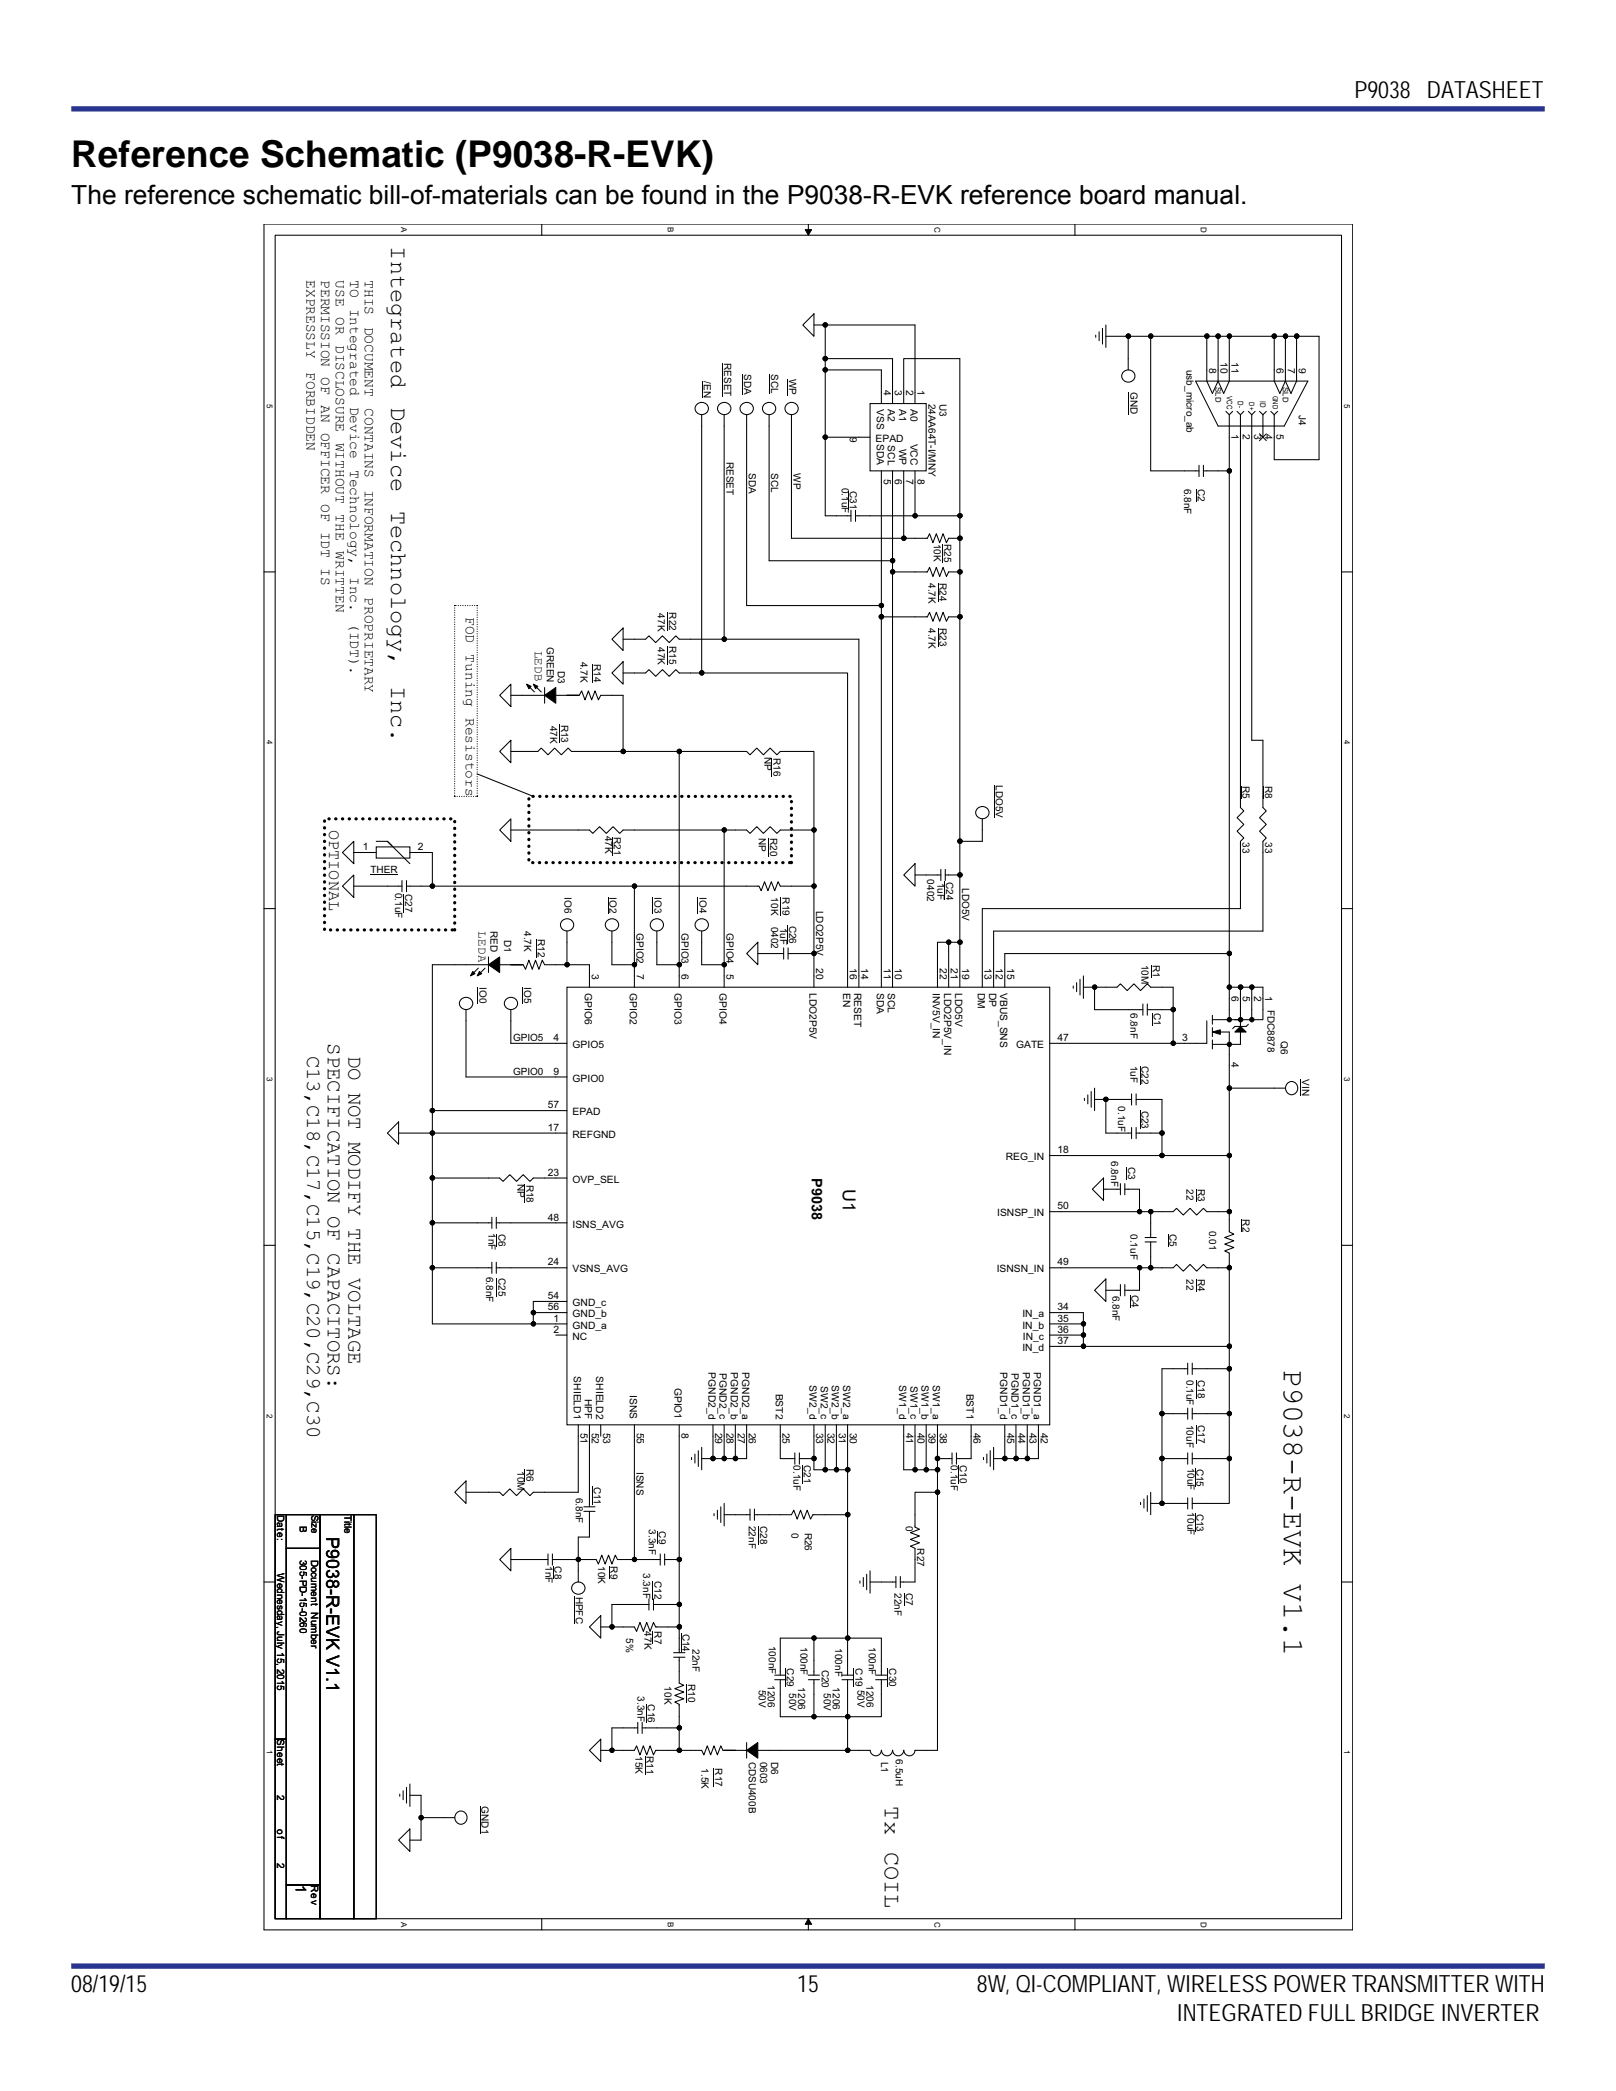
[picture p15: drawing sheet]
<svg xmlns="http://www.w3.org/2000/svg" width="216mm" height="279mm" viewBox="0 0 216 279" stroke-linecap="round" stroke-linejoin="round" font-family="sans-serif">
<defs><g id="words">
<text font-size="4.9" x="9.5" y="22.3">Reference Schematic (P9038-R-EVK)</text>
<text font-size="4" x="171.5" y="182.9" transform="rotate(90 171.5 182.9)">P9038-R-EVK V1.1</text>
<text font-size="3.5" x="9.5" y="27.2">The reference schematic bill-of-materials can be found in the P9038-R-EVK reference board manual.</text>
<g font-size="3.2">
<text x="181" y="13.1">P9038 DATASHEET</text>
<text x="9.5" y="266.1">08/19/15</text>
<text x="106.5" y="266.1">15</text>
<text x="130.5" y="266.1">8W, QI-COMPLIANT, WIRELESS POWER TRANSMITTER WITH</text>
<text x="157.3" y="270">INTEGRATED FULL BRIDGE INVERTER</text>
</g>
<g font-size="3.1">
<text x="52.3" y="32.9" transform="rotate(90 52.3 32.9)">Integrated</text>
<text x="52.3" y="54.4" transform="rotate(90 52.3 54.4)">Device</text>
<text x="52.3" y="68.3" transform="rotate(90 52.3 68.3)">Technology,</text>
<text x="52.3" y="91.6" transform="rotate(90 52.3 91.6)">Inc.</text>
<text x="118.2" y="241.4" transform="rotate(90 118.2 241.4)">Tx</text>
<text x="118.2" y="247.5" transform="rotate(90 118.2 247.5)">COIL</text>
</g>
<g font-size="2.8">
<text x="41" y="141.1" transform="rotate(90 41 141.1)">C13,C18,C17,C15,C19,C20,C29,C30</text>
<text x="43.8" y="139.4" transform="rotate(90 43.8 139.4)">SPECIFICATION OF CAPACITORS:</text>
<text x="46.6" y="141.1" transform="rotate(90 46.6 141.1)">DO NOT MODIFY THE VOLTAGE</text>
</g>
<g font-size="2.4">
<text x="112.6" y="158.9" transform="rotate(90 112.6 158.9)">U1</text>
<text x="43.6" y="205.4" transform="rotate(90 43.6 205.4)">P9038-R-EVK V1.1</text>
</g>
<text font-size="2.2" x="44" y="110.9" transform="rotate(90 44 110.9)">OPTIONAL</text>
<g font-size="1.9">
<text x="41" y="37.4" transform="rotate(90 41 37.4)">EXPRESSLY</text>
<text x="42.9" y="37.4" transform="rotate(90 42.9 37.4)">PERMISSION</text>
<text x="44.9" y="37.4" transform="rotate(90 44.9 37.4)">USE</text>
<text x="46.8" y="37.4" transform="rotate(90 46.8 37.4)">TO</text>
<text x="46.8" y="41.2" transform="rotate(90 46.8 41.2)">Integrated</text>
<text x="48.7" y="37.4" transform="rotate(90 48.7 37.4)">THIS</text>
<text x="44.9" y="42.3" transform="rotate(90 44.9 42.3)">OR</text>
<text x="44.9" y="46.1" transform="rotate(90 44.9 46.1)">DISCLOSURE</text>
<text x="48.7" y="43.7" transform="rotate(90 48.7 43.7)">DOCUMENT</text>
<text x="41" y="49.8" transform="rotate(90 41 49.8)">FORBIDDEN</text>
<text x="42.9" y="50.4" transform="rotate(90 42.9 50.4)">OF</text>
<text x="42.9" y="54.1" transform="rotate(90 42.9 54.1)">AN</text>
<text x="42.9" y="57.8" transform="rotate(90 42.9 57.8)">OFFICER</text>
<text x="44.9" y="59.2" transform="rotate(90 44.9 59.2)">WITHOUT</text>
<text x="46.8" y="54.3" transform="rotate(90 46.8 54.3)">Device</text>
<text x="48.7" y="54.5" transform="rotate(90 48.7 54.5)">CONTAINS</text>
<text x="46.8" y="62.8" transform="rotate(90 46.8 62.8)">Technology,</text>
<text x="48.7" y="65.4" transform="rotate(90 48.7 65.4)">INFORMATION</text>
<text x="42.9" y="67.3" transform="rotate(90 42.9 67.3)">OF</text>
<text x="42.9" y="71.1" transform="rotate(90 42.9 71.1)">IDT</text>
<text x="44.9" y="68.7" transform="rotate(90 44.9 68.7)">THE</text>
<text x="42.9" y="75.9" transform="rotate(90 42.9 75.9)">IS</text>
<text x="44.9" y="73.7" transform="rotate(90 44.9 73.7)">WRITTEN</text>
<text x="46.8" y="77.1" transform="rotate(90 46.8 77.1)">Inc.</text>
<text x="46.8" y="83.2" transform="rotate(90 46.8 83.2)">(IDT).</text>
<text x="48.7" y="79.8" transform="rotate(90 48.7 79.8)">PROPRIETARY</text>
<text x="62.2" y="82.4" transform="rotate(90 62.2 82.4)">FOD</text>
<text x="62.2" y="87.4" transform="rotate(90 62.2 87.4)">Tuning</text>
<text x="62.2" y="95.9" transform="rotate(90 62.2 95.9)">Resistors</text>
<text x="108.4" y="157.4" transform="rotate(90 108.4 157.4)">P9038</text>
<text x="39.5" y="251.9" transform="rotate(90 39.5 251.9)">1</text>
</g>
<g font-size="1.6">
<text x="71.4" y="86.9" transform="rotate(90 71.4 86.9)">LEDB</text>
<text x="63.9" y="124.4" transform="rotate(90 63.9 124.4)">LEDA</text>
</g>
<g font-size="1.4">
<text x="118.1" y="52.1" transform="rotate(90 118.1 52.1)">4</text>
<text x="119.6" y="52.1" transform="rotate(90 119.6 52.1)">3</text>
<text x="121" y="52.1" transform="rotate(90 121 52.1)">2</text>
<text x="122.6" y="52.1" transform="rotate(90 122.6 52.1)">1</text>
<text x="161.5" y="49.1" transform="rotate(90 161.5 49.1)">8</text>
<text x="163.1" y="48.4" transform="rotate(90 163.1 48.4)">10</text>
<text x="164.5" y="48.4" transform="rotate(90 164.5 48.4)">11</text>
<text x="170.6" y="49.1" transform="rotate(90 170.6 49.1)">6</text>
<text x="172" y="49.1" transform="rotate(90 172 49.1)">7</text>
<text x="173.5" y="49.1" transform="rotate(90 173.5 49.1)">9</text>
<text x="117" y="59">EPAD</text>
<text x="117.1" y="54.7" transform="rotate(90 117.1 54.7)">VSS</text>
<text x="117.1" y="59.3" transform="rotate(90 117.1 59.3)">SDA</text>
<text x="118.6" y="54.7" transform="rotate(90 118.6 54.7)">A2</text>
<text x="118.6" y="59.5" transform="rotate(90 118.6 59.5)">SCL</text>
<text x="120.1" y="54.7" transform="rotate(90 120.1 54.7)">A1</text>
<text x="120.1" y="59.9" transform="rotate(90 120.1 59.9)">WP</text>
<text x="121.6" y="54.7" transform="rotate(90 121.6 54.7)">A0</text>
<text x="121.6" y="59.3" transform="rotate(90 121.6 59.3)">VCC</text>
<text x="164.5" y="58" transform="rotate(90 164.5 58)">1</text>
<text x="166" y="58" transform="rotate(90 166 58)">2</text>
<text x="167.5" y="58" transform="rotate(90 167.5 58)">3</text>
<text x="169" y="58" transform="rotate(90 169 58)">4</text>
<text x="170.6" y="58" transform="rotate(90 170.6 58)">5</text>
<text x="118.1" y="64" transform="rotate(90 118.1 64)">5</text>
<text x="119.6" y="64" transform="rotate(90 119.6 64)">6</text>
<text x="121" y="64" transform="rotate(90 121 64)">7</text>
<text x="122.6" y="64" transform="rotate(90 122.6 64)">8</text>
<text x="48.5" y="113.6">1</text>
<text x="55.8" y="113.6">2</text>
<text x="79.1" y="130.1" transform="rotate(90 79.1 130.1)">3</text>
<text x="85.1" y="130.1" transform="rotate(90 85.1 130.1)">7</text>
<text x="91.1" y="130.1" transform="rotate(90 91.1 130.1)">6</text>
<text x="97.1" y="130.1" transform="rotate(90 97.1 130.1)">5</text>
<text x="109.1" y="129.3" transform="rotate(90 109.1 129.3)">20</text>
<text x="113.6" y="129.3" transform="rotate(90 113.6 129.3)">16</text>
<text x="115.1" y="129.3" transform="rotate(90 115.1 129.3)">14</text>
<text x="118.1" y="129.3" transform="rotate(90 118.1 129.3)">11</text>
<text x="119.6" y="129.3" transform="rotate(90 119.6 129.3)">10</text>
<text x="125.6" y="129.3" transform="rotate(90 125.6 129.3)">22</text>
<text x="127.1" y="129.3" transform="rotate(90 127.1 129.3)">21</text>
<text x="128.5" y="129.3" transform="rotate(90 128.5 129.3)">19</text>
<text x="131.5" y="129.3" transform="rotate(90 131.5 129.3)">13</text>
<text x="133.1" y="129.3" transform="rotate(90 133.1 129.3)">12</text>
<text x="134.6" y="129.3" transform="rotate(90 134.6 129.3)">15</text>
<text x="78.1" y="132.7" transform="rotate(90 78.1 132.7)">GPIO6</text>
<text x="84.1" y="132.7" transform="rotate(90 84.1 132.7)">GPIO2</text>
<text x="90.1" y="132.7" transform="rotate(90 90.1 132.7)">GPIO3</text>
<text x="96.1" y="132.7" transform="rotate(90 96.1 132.7)">GPIO4</text>
<text x="108.1" y="132.7" transform="rotate(90 108.1 132.7)">LDO2P5V</text>
<text x="112.6" y="132.7" transform="rotate(90 112.6 132.7)">EN</text>
<text x="114.1" y="132.7" transform="rotate(90 114.1 132.7)">RESET</text>
<text x="117.1" y="132.7" transform="rotate(90 117.1 132.7)">SDA</text>
<text x="118.6" y="132.7" transform="rotate(90 118.6 132.7)">SCL</text>
<text x="124.6" y="132.7" transform="rotate(90 124.6 132.7)">INV5V_IN</text>
<text x="126.1" y="132.7" transform="rotate(90 126.1 132.7)">LDO2P5V_IN</text>
<text x="127.6" y="132.7" transform="rotate(90 127.6 132.7)">LDO5V</text>
<text x="130.6" y="132.7" transform="rotate(90 130.6 132.7)">DM</text>
<text x="132.1" y="132.7" transform="rotate(90 132.1 132.7)">DP</text>
<text x="133.6" y="132.7" transform="rotate(90 133.6 132.7)">VBUS_SNS</text>
<text x="164.5" y="133.1" transform="rotate(90 164.5 133.1)">6</text>
<text x="166" y="133.1" transform="rotate(90 166 133.1)">5</text>
<text x="167.5" y="133.1" transform="rotate(90 167.5 133.1)">2</text>
<text x="169" y="133.1" transform="rotate(90 169 133.1)">1</text>
<text x="73.9" y="139.1">4</text>
<text x="73.9" y="143.6">9</text>
<text x="76.5" y="140">GPIO5</text>
<text x="135.7" y="140">GATE</text>
<text x="141.3" y="139.1">47</text>
<text x="157.9" y="139.1">3</text>
<text x="164.5" y="141.9" transform="rotate(90 164.5 141.9)">4</text>
<text x="73.2" y="148.1">57</text>
<text x="76.5" y="144.5">GPIO0</text>
<text x="76.5" y="149">EPAD</text>
<text x="73.2" y="151.1">17</text>
<text x="76.5" y="152">REFGND</text>
<text x="134.4" y="155">REG_IN</text>
<text x="141.3" y="154.1">18</text>
<text x="73.2" y="157.1">23</text>
<text x="76.5" y="158">OVP_SEL</text>
<text x="141.3" y="161.6">50</text>
<text x="73.2" y="163.1">48</text>
<text x="76.5" y="164">ISNS_AVG</text>
<text x="133.2" y="162.5">ISNSP_IN</text>
<text x="73.2" y="169.1">24</text>
<text x="73.2" y="173.6">54</text>
<text x="76.5" y="170">VSNS_AVG</text>
<text x="133.2" y="170">ISNSN_IN</text>
<text x="141.3" y="169.1">49</text>
<text x="73.2" y="175.1">56</text>
<text x="73.9" y="178.1">2</text>
<text x="73.9" y="176.6">1</text>
<text x="76.5" y="179">NC</text>
<text x="76.5" y="177.5">GND_a</text>
<text x="76.5" y="174.5">GND_c</text>
<text x="76.5" y="176">GND_b</text>
<text x="136.6" y="176">IN_a</text>
<text x="136.6" y="177.5">IN_b</text>
<text x="136.7" y="179">IN_c</text>
<text x="141.3" y="175.1">34</text>
<text x="141.3" y="176.6">35</text>
<text x="141.3" y="179.6">37</text>
<text x="141.3" y="178.1">36</text>
<text x="76.6" y="183.9" transform="rotate(90 76.6 183.9)">SHIELD1</text>
<text x="79.7" y="183.9" transform="rotate(90 79.7 183.9)">SHIELD2</text>
<text x="90.1" y="185.4" transform="rotate(90 90.1 185.4)">GPIO1</text>
<text x="94.6" y="183.4" transform="rotate(90 94.6 183.4)">PGND2_d</text>
<text x="96.1" y="183.4" transform="rotate(90 96.1 183.4)">PGND2_c</text>
<text x="97.6" y="183.4" transform="rotate(90 97.6 183.4)">PGND2_b</text>
<text x="99.1" y="183.4" transform="rotate(90 99.1 183.4)">PGND2_a</text>
<text x="108.1" y="185.1" transform="rotate(90 108.1 185.1)">SW2_d</text>
<text x="109.6" y="185.2" transform="rotate(90 109.6 185.2)">SW2_c</text>
<text x="111.1" y="185.1" transform="rotate(90 111.1 185.1)">SW2_b</text>
<text x="112.6" y="185.1" transform="rotate(90 112.6 185.1)">SW2_a</text>
<text x="120.1" y="185.1" transform="rotate(90 120.1 185.1)">SW1_d</text>
<text x="121.6" y="185.2" transform="rotate(90 121.6 185.2)">SW1_c</text>
<text x="123.1" y="185.1" transform="rotate(90 123.1 185.1)">SW1_b</text>
<text x="124.6" y="185.1" transform="rotate(90 124.6 185.1)">SW1_a</text>
<text x="133.6" y="183.4" transform="rotate(90 133.6 183.4)">PGND1_d</text>
<text x="135.1" y="183.4" transform="rotate(90 135.1 183.4)">PGND1_c</text>
<text x="136.6" y="180.5">IN_d</text>
<text x="136.6" y="183.4" transform="rotate(90 136.6 183.4)">PGND1_b</text>
<text x="138.1" y="183.4" transform="rotate(90 138.1 183.4)">PGND1_a</text>
<text x="77.6" y="191.4" transform="rotate(90 77.6 191.4)">51</text>
<text x="78.1" y="186.9" transform="rotate(90 78.1 186.9)">HPF</text>
<text x="79.1" y="191.4" transform="rotate(90 79.1 191.4)">52</text>
<text x="80.6" y="191.4" transform="rotate(90 80.6 191.4)">53</text>
<text x="84.1" y="186.4" transform="rotate(90 84.1 186.4)">ISNS</text>
<text x="85.1" y="191.4" transform="rotate(90 85.1 191.4)">55</text>
<text x="91.1" y="191.4" transform="rotate(90 91.1 191.4)">8</text>
<text x="95.6" y="191.4" transform="rotate(90 95.6 191.4)">29</text>
<text x="97.1" y="191.4" transform="rotate(90 97.1 191.4)">28</text>
<text x="98.6" y="191.4" transform="rotate(90 98.6 191.4)">27</text>
<text x="100.1" y="191.4" transform="rotate(90 100.1 191.4)">26</text>
<text x="103.6" y="186.2" transform="rotate(90 103.6 186.2)">BST2</text>
<text x="104.6" y="191.4" transform="rotate(90 104.6 191.4)">25</text>
<text x="109.1" y="191.4" transform="rotate(90 109.1 191.4)">33</text>
<text x="110.6" y="191.4" transform="rotate(90 110.6 191.4)">32</text>
<text x="112.1" y="191.4" transform="rotate(90 112.1 191.4)">31</text>
<text x="113.6" y="191.4" transform="rotate(90 113.6 191.4)">30</text>
<text x="121" y="191.4" transform="rotate(90 121 191.4)">41</text>
<text x="122.6" y="191.4" transform="rotate(90 122.6 191.4)">40</text>
<text x="124.1" y="191.4" transform="rotate(90 124.1 191.4)">39</text>
<text x="125.6" y="191.4" transform="rotate(90 125.6 191.4)">38</text>
<text x="129.1" y="186.2" transform="rotate(90 129.1 186.2)">BST1</text>
<text x="130.1" y="191.4" transform="rotate(90 130.1 191.4)">46</text>
<text x="134.6" y="191.4" transform="rotate(90 134.6 191.4)">45</text>
<text x="136" y="191.4" transform="rotate(90 136 191.4)">44</text>
<text x="137.6" y="191.4" transform="rotate(90 137.6 191.4)">43</text>
<text x="139" y="191.4" transform="rotate(90 139 191.4)">42</text>
</g>
<g font-size="1.3">
<text x="94" y="50.9" transform="rotate(90 94 50.9)">/EN</text>
<text x="96.7" y="48.5" transform="rotate(90 96.7 48.5)">RESET</text>
<text x="99.4" y="50" transform="rotate(90 99.4 50)">SDA</text>
<text x="103" y="50" transform="rotate(90 103 50)">SCL</text>
<text x="105.4" y="50.6" transform="rotate(90 105.4 50.6)">WP</text>
<text x="124" y="53.9" transform="rotate(90 124 53.9)">24AA64T-I/MNY</text>
<text x="125.5" y="53.9" transform="rotate(90 125.5 53.9)">U3</text>
<text x="151" y="52.4" transform="rotate(90 151 52.4)">GND</text>
<text x="158.5" y="49.4" transform="rotate(90 158.5 49.4)">usb_micro_ab</text>
<text x="113.5" y="58.4" transform="rotate(90 113.5 58.4)">9</text>
<text x="173.5" y="55.4" transform="rotate(90 173.5 55.4)">J4</text>
<text x="97" y="61.7" transform="rotate(90 97 61.7)">RESET</text>
<text x="100" y="63.2" transform="rotate(90 100 63.2)">SDA</text>
<text x="103" y="63.2" transform="rotate(90 103 63.2)">SCL</text>
<text x="106" y="63.2" transform="rotate(90 106 63.2)">WP</text>
<text x="112.5" y="65.2" transform="rotate(90 112.5 65.2)">0.1uF</text>
<text x="113.5" y="65.6" transform="rotate(90 113.5 65.6)">C31</text>
<text x="158.2" y="65.3" transform="rotate(90 158.2 65.3)">6.8nF</text>
<text x="160" y="65.3" transform="rotate(90 160 65.3)">C2</text>
<text x="124" y="77.9" transform="rotate(90 124 77.9)">4.7K</text>
<text x="124.8" y="72.7" transform="rotate(90 124.8 72.7)">10K</text>
<text x="125.5" y="77.9" transform="rotate(90 125.5 77.9)">R24</text>
<text x="126.1" y="72.7" transform="rotate(90 126.1 72.7)">R25</text>
<text x="87.9" y="82" transform="rotate(90 87.9 82)">47K</text>
<text x="89.4" y="81.8" transform="rotate(90 89.4 81.8)">R22</text>
<text x="124" y="83.9" transform="rotate(90 124 83.9)">4.7K</text>
<text x="125.5" y="83.9" transform="rotate(90 125.5 83.9)">R23</text>
<text x="73" y="86.5" transform="rotate(90 73 86.5)">GREEN</text>
<text x="74.5" y="89.6" transform="rotate(90 74.5 89.6)">D3</text>
<text x="77.5" y="88.4" transform="rotate(90 77.5 88.4)">4.7K</text>
<text x="79.3" y="88.7" transform="rotate(90 79.3 88.7)">R14</text>
<text x="87.9" y="86.5" transform="rotate(90 87.9 86.5)">47K</text>
<text x="89.4" y="86.3" transform="rotate(90 89.4 86.3)">R15</text>
<text x="73.5" y="97" transform="rotate(90 73.5 97)">47K</text>
<text x="75" y="96.8" transform="rotate(90 75 96.8)">R13</text>
<text x="102.1" y="101.2" transform="rotate(90 102.1 101.2)">NP</text>
<text x="103.3" y="101.3" transform="rotate(90 103.3 101.3)">R16</text>
<text x="133" y="104.9" transform="rotate(90 133 104.9)">LDO5V</text>
<text x="166" y="105.1" transform="rotate(90 166 105.1)">R5</text>
<text x="169" y="105.1" transform="rotate(90 169 105.1)">R8</text>
<text x="80.8" y="111.7" transform="rotate(90 80.8 111.7)">47K</text>
<text x="82" y="111.8" transform="rotate(90 82 111.8)">R21</text>
<text x="101.4" y="112" transform="rotate(90 101.4 112)">NP</text>
<text x="102.9" y="112" transform="rotate(90 102.9 112)">R20</text>
<text x="166" y="112.6" transform="rotate(90 166 112.6)">33</text>
<text x="169" y="112.6" transform="rotate(90 169 112.6)">33</text>
<text x="49.5" y="116.6">THER</text>
<text x="52.8" y="119.3" transform="rotate(90 52.8 119.3)">0.1uF</text>
<text x="54.1" y="119.5" transform="rotate(90 54.1 119.5)">C27</text>
<text x="75.4" y="119.9" transform="rotate(90 75.4 119.9)">IO6</text>
<text x="81.4" y="119.9" transform="rotate(90 81.4 119.9)">IO2</text>
<text x="87.4" y="119.9" transform="rotate(90 87.4 119.9)">IO3</text>
<text x="93.4" y="119.9" transform="rotate(90 93.4 119.9)">IO4</text>
<text x="103" y="119.9" transform="rotate(90 103 119.9)">10K</text>
<text x="104.5" y="119.9" transform="rotate(90 104.5 119.9)">R19</text>
<text x="123.9" y="117.5" transform="rotate(90 123.9 117.5)">0402</text>
<text x="125.2" y="118" transform="rotate(90 125.2 118)">1uF</text>
<text x="126.4" y="117.8" transform="rotate(90 126.4 117.8)">C24</text>
<text x="128.5" y="118.7" transform="rotate(90 128.5 118.7)">LDO5V</text>
<text x="65.5" y="124.4" transform="rotate(90 65.5 124.4)">RED</text>
<text x="67.3" y="125.6" transform="rotate(90 67.3 125.6)">D1</text>
<text x="70" y="124.4" transform="rotate(90 70 124.4)">4.7K</text>
<text x="71.8" y="125.5" transform="rotate(90 71.8 125.5)">R12</text>
<text x="85" y="124.7" transform="rotate(90 85 124.7)">GPIO2</text>
<text x="91" y="124.7" transform="rotate(90 91 124.7)">GPIO3</text>
<text x="97" y="124.7" transform="rotate(90 97 124.7)">GPIO4</text>
<text x="103" y="123.8" transform="rotate(90 103 123.8)">0402</text>
<text x="104.2" y="124" transform="rotate(90 104.2 124)">1uF</text>
<text x="105.4" y="123.7" transform="rotate(90 105.4 123.7)">C26</text>
<text x="109" y="121.7" transform="rotate(90 109 121.7)">LDO2P5V</text>
<text x="64" y="131.9" transform="rotate(90 64 131.9)">IO0</text>
<text x="70" y="131.9" transform="rotate(90 70 131.9)">IO5</text>
<text x="152.5" y="128.9" transform="rotate(90 152.5 128.9)">10M</text>
<text x="154" y="128.9" transform="rotate(90 154 128.9)">R1</text>
<text x="151" y="135.4" transform="rotate(90 151 135.4)">6.8nF</text>
<text x="154.2" y="135.4" transform="rotate(90 154.2 135.4)">C1</text>
<text x="169.3" y="134.9" transform="rotate(90 169.3 134.9)">FDC8878</text>
<text x="68.5" y="143.6">GPIO0</text>
<text x="68.5" y="139.1">GPIO5</text>
<text x="151" y="142.4" transform="rotate(90 151 142.4)">1uF</text>
<text x="152.5" y="142.4" transform="rotate(90 152.5 142.4)">C22</text>
<text x="171.1" y="139.1" transform="rotate(90 171.1 139.1)">Q6</text>
<text x="149.4" y="147.8" transform="rotate(90 149.4 147.8)">0.1uF</text>
<text x="152.5" y="148.4" transform="rotate(90 152.5 148.4)">C23</text>
<text x="174" y="144.2" transform="rotate(90 174 144.2)">VIN</text>
<text x="148.5" y="155.2" transform="rotate(90 148.5 155.2)">6.8nF</text>
<text x="150.7" y="155.9" transform="rotate(90 150.7 155.9)">C3</text>
<text x="69.1" y="158.2" transform="rotate(90 69.1 158.2)">NP</text>
<text x="70.3" y="158.3" transform="rotate(90 70.3 158.3)">R18</text>
<text x="158.5" y="158.9" transform="rotate(90 158.5 158.9)">22</text>
<text x="160" y="158.9" transform="rotate(90 160 158.9)">R3</text>
<text x="65.2" y="164.8" transform="rotate(90 65.2 164.8)">1nF</text>
<text x="66.6" y="164.9" transform="rotate(90 66.6 164.9)">C6</text>
<text x="151" y="164.9" transform="rotate(90 151 164.9)">0.1uF</text>
<text x="156.3" y="164.9" transform="rotate(90 156.3 164.9)">C5</text>
<text x="161.5" y="164.5" transform="rotate(90 161.5 164.5)">0.01</text>
<text x="166" y="162.9" transform="rotate(90 166 162.9)">R2</text>
<text x="64.9" y="170.6" transform="rotate(90 64.9 170.6)">6.8nF</text>
<text x="66.6" y="170.8" transform="rotate(90 66.6 170.8)">C25</text>
<text x="148.6" y="173.2" transform="rotate(90 148.6 173.2)">6.8nF</text>
<text x="151.2" y="173" transform="rotate(90 151.2 173)">C4</text>
<text x="158.5" y="170.9" transform="rotate(90 158.5 170.9)">22</text>
<text x="160" y="170.9" transform="rotate(90 160 170.9)">R4</text>
<text x="158.5" y="184.4" transform="rotate(90 158.5 184.4)">0.1uF</text>
<text x="160" y="184.4" transform="rotate(90 160 184.4)">C18</text>
<text x="158.5" y="190.4" transform="rotate(90 158.5 190.4)">10uF</text>
<text x="160" y="190.4" transform="rotate(90 160 190.4)">C17</text>
<text x="69.1" y="196.5" transform="rotate(90 69.1 196.5)">10M</text>
<text x="70.3" y="196.2" transform="rotate(90 70.3 196.2)">R6</text>
<text x="85" y="196.7" transform="rotate(90 85 196.7)">ISNS</text>
<text x="106" y="195.8" transform="rotate(90 106 195.8)">0.1uF</text>
<text x="107.4" y="195.8" transform="rotate(90 107.4 195.8)">C21</text>
<text x="127" y="195.8" transform="rotate(90 127 195.8)">0.1uF</text>
<text x="128.2" y="195.8" transform="rotate(90 128.2 195.8)">C10</text>
<text x="158.7" y="196.1" transform="rotate(90 158.7 196.1)">10uF</text>
<text x="159.9" y="196.2" transform="rotate(90 159.9 196.2)">C15</text>
<text x="37" y="202.4" transform="rotate(90 37 202.4)">Date:</text>
<text x="40" y="203.9" transform="rotate(90 40 203.9)">B</text>
<text x="41.6" y="202.4" transform="rotate(90 41.6 202.4)">Size</text>
<text x="46" y="202.4" transform="rotate(90 46 202.4)">Title</text>
<text x="76.9" y="200.1" transform="rotate(90 76.9 200.1)">6.8nF</text>
<text x="79.3" y="198.6" transform="rotate(90 79.3 198.6)">C11</text>
<text x="100" y="203.9" transform="rotate(90 100 203.9)">22nF</text>
<text x="101.5" y="203.9" transform="rotate(90 101.5 203.9)">C28</text>
<text x="121" y="203.9" transform="rotate(90 121 203.9)">0</text>
<text x="158.7" y="202.1" transform="rotate(90 158.7 202.1)">10uF</text>
<text x="159.9" y="202.2" transform="rotate(90 159.9 202.2)">C13</text>
<text x="40" y="208.4" transform="rotate(90 40 208.4)">305-PD-15-0260</text>
<text x="41.6" y="208.4" transform="rotate(90 41.6 208.4)">Document Number</text>
<text x="72.9" y="209.3" transform="rotate(90 72.9 209.3)">1nF</text>
<text x="74.1" y="209.3" transform="rotate(90 74.1 209.3)">C8</text>
<text x="79.9" y="209.3" transform="rotate(90 79.9 209.3)">10K</text>
<text x="81.6" y="209.3" transform="rotate(90 81.6 209.3)">R9</text>
<text x="86.7" y="204.3" transform="rotate(90 86.7 204.3)">3.3nF</text>
<text x="88" y="204.6" transform="rotate(90 88 204.6)">C9</text>
<text x="105.7" y="204.8" transform="rotate(90 105.7 204.8)">0</text>
<text x="107.5" y="204.8" transform="rotate(90 107.5 204.8)">R26</text>
<text x="122.5" y="206.9" transform="rotate(90 122.5 206.9)">R27</text>
<text x="37" y="210.2" transform="rotate(90 37 210.2)">Wednesday, July 15, 2015</text>
<text x="76.9" y="213.3" transform="rotate(90 76.9 213.3)">HPFC</text>
<text x="85.9" y="210.2" transform="rotate(90 85.9 210.2)">3.3nF</text>
<text x="87.4" y="211.2" transform="rotate(90 87.4 211.2)">C12</text>
<text x="119.5" y="212.9" transform="rotate(90 119.5 212.9)">22nF</text>
<text x="121" y="212.9" transform="rotate(90 121 212.9)">C7</text>
<text x="83.7" y="218.9" transform="rotate(90 83.7 218.9)">5%</text>
<text x="86.1" y="218" transform="rotate(90 86.1 218)">47K</text>
<text x="87.4" y="218" transform="rotate(90 87.4 218)">R7</text>
<text x="91.2" y="218.3" transform="rotate(90 91.2 218.3)">C14</text>
<text x="92.5" y="220.4" transform="rotate(90 92.5 220.4)">22nF</text>
<text x="102.7" y="219.9" transform="rotate(90 102.7 219.9)">100nF</text>
<text x="106.9" y="220.1" transform="rotate(90 106.9 220.1)">100nF</text>
<text x="111.6" y="220.2" transform="rotate(90 111.6 220.2)">100nF</text>
<text x="116.1" y="220.1" transform="rotate(90 116.1 220.1)">100nF</text>
<text x="85.2" y="226.7" transform="rotate(90 85.2 226.7)">3.3nF</text>
<text x="86.5" y="227.7" transform="rotate(90 86.5 227.7)">C16</text>
<text x="88.8" y="225.3" transform="rotate(90 88.8 225.3)">10K</text>
<text x="91.9" y="225" transform="rotate(90 91.9 225)">R10</text>
<text x="101.4" y="225.8" transform="rotate(90 101.4 225.8)">50V</text>
<text x="102.6" y="225.2" transform="rotate(90 102.6 225.2)">1206</text>
<text x="105.1" y="222.9" transform="rotate(90 105.1 222.9)">C29</text>
<text x="105.4" y="226.2" transform="rotate(90 105.4 226.2)">50V</text>
<text x="106.6" y="225.5" transform="rotate(90 106.6 225.5)">1206</text>
<text x="109.8" y="223.1" transform="rotate(90 109.8 223.1)">C20</text>
<text x="110.1" y="226.2" transform="rotate(90 110.1 226.2)">50V</text>
<text x="111.3" y="225.5" transform="rotate(90 111.3 225.5)">1206</text>
<text x="114.3" y="222.9" transform="rotate(90 114.3 222.9)">C19</text>
<text x="114.6" y="225.8" transform="rotate(90 114.6 225.8)">50V</text>
<text x="115.8" y="225.2" transform="rotate(90 115.8 225.2)">1206</text>
<text x="118.8" y="222.9" transform="rotate(90 118.8 222.9)">C30</text>
<text x="37" y="232.4" transform="rotate(90 37 232.4)">Sheet</text>
<text x="37" y="239.9" transform="rotate(90 37 239.9)">2</text>
<text x="84.9" y="234.6" transform="rotate(90 84.9 234.6)">15K</text>
<text x="86.4" y="234.6" transform="rotate(90 86.4 234.6)">R11</text>
<text x="93.7" y="236.3" transform="rotate(90 93.7 236.3)">1.5K</text>
<text x="95.5" y="236.3" transform="rotate(90 95.5 236.3)">R17</text>
<text x="100" y="235.4" transform="rotate(90 100 235.4)">CDSU400B</text>
<text x="101.5" y="235.4" transform="rotate(90 101.5 235.4)">0603</text>
<text x="103" y="235.4" transform="rotate(90 103 235.4)">D6</text>
<text x="117.7" y="235.4" transform="rotate(90 117.7 235.4)">L1</text>
<text x="119.7" y="235.1" transform="rotate(90 119.7 235.1)">6.5uH</text>
<text x="37" y="244.4" transform="rotate(90 37 244.4)">of</text>
<text x="64.3" y="241.4" transform="rotate(90 64.3 241.4)">GND1</text>
<text x="37" y="248.9" transform="rotate(90 37 248.9)">2</text>
<text x="41.6" y="251.9" transform="rotate(90 41.6 251.9)">Rev</text>
</g>
<g font-size="1.1">
<text x="53.6" y="30.3" transform="rotate(90 53.6 30.3)">A</text>
<text x="89.2" y="30.3" transform="rotate(90 89.2 30.3)">B</text>
<text x="124.8" y="30.3" transform="rotate(90 124.8 30.3)">C</text>
<text x="160.4" y="30.3" transform="rotate(90 160.4 30.3)">D</text>
<text x="35.6" y="53.9" transform="rotate(90 35.6 53.9)">5</text>
<text x="179.6" y="53.9" transform="rotate(90 179.6 53.9)">5</text>
<text x="35.6" y="98.9" transform="rotate(90 35.6 98.9)">4</text>
<text x="179.6" y="98.9" transform="rotate(90 179.6 98.9)">4</text>
<text x="35.6" y="143.9" transform="rotate(90 35.6 143.9)">3</text>
<text x="179.6" y="143.9" transform="rotate(90 179.6 143.9)">3</text>
<text x="35.6" y="188.9" transform="rotate(90 35.6 188.9)">2</text>
<text x="179.6" y="188.9" transform="rotate(90 179.6 188.9)">2</text>
<text x="35.6" y="233.9" transform="rotate(90 35.6 233.9)">1</text>
<text x="179.6" y="233.9" transform="rotate(90 179.6 233.9)">1</text>
<text x="53.6" y="256.8" transform="rotate(90 53.6 256.8)">A</text>
<text x="89.2" y="256.8" transform="rotate(90 89.2 256.8)">B</text>
<text x="124.8" y="256.8" transform="rotate(90 124.8 256.8)">C</text>
<text x="160.4" y="256.8" transform="rotate(90 160.4 256.8)">D</text>
</g>
<g font-size="1">
<text x="162.4" y="51.7" transform="rotate(90 162.4 51.7)">SLD</text>
<text x="163.9" y="52.9" transform="rotate(90 163.9 52.9)">VCC</text>
<text x="165.4" y="53.6" transform="rotate(90 165.4 53.6)">D-</text>
<text x="166.9" y="53.8" transform="rotate(90 166.9 53.8)">D+</text>
<text x="168.4" y="53.6" transform="rotate(90 168.4 53.6)">ID</text>
<text x="170.1" y="52.9" transform="rotate(90 170.1 52.9)">GND</text>
<text x="171.4" y="51.7" transform="rotate(90 171.4 51.7)">SLD</text>
</g>
</g></defs>
<path d="M9.5 262.7h196.9" fill="none" stroke="#273591" stroke-width=".71" stroke-linecap="butt"/>
<path d="M9.5 14.2h196.9v.7h-196.9z" fill="#fff"/>
<path d="M9.5 14.5h196.9" fill="none" stroke="#273591" stroke-width=".71" stroke-linecap="butt"/>
<path d="M34.9 29.9h145.8v229.2h-145.8z" fill="#fff"/>
<path d="M35.3 29.9h145.4v228h-145.4zM36.8 31.4h142.4v225h-142.4z" fill="none" stroke="#000" stroke-width=".14"/>
<g fill="#fff">
<path d="M179.4 53.9h1.2v.6h-1.2z"/>
<path d="M35.4 53.9h1.2v.6h-1.2z"/>
</g>
<path d="M35.3 76.4h1.5M179.2 76.4h1.5" fill="none" stroke="#000" stroke-width=".14"/>
<g fill="#fff">
<path d="M179.4 98.9h1.2v.6h-1.2z"/>
<path d="M35.4 98.9h1.2v.6h-1.2z"/>
</g>
<path d="M35.3 121.4h1.5M179.2 121.4h1.5" fill="none" stroke="#000" stroke-width=".14"/>
<g fill="#fff">
<path d="M179.4 143.9h1.2v.6h-1.2z"/>
<path d="M35.4 143.9h1.2v.6h-1.2z"/>
</g>
<path d="M35.3 166.4h1.5M179.2 166.4h1.5" fill="none" stroke="#000" stroke-width=".14"/>
<g fill="#fff">
<path d="M179.4 188.9h1.2v.6h-1.2z"/>
<path d="M35.4 188.9h1.2v.6h-1.2z"/>
</g>
<path d="M35.3 211.4h1.5M179.2 211.4h1.5" fill="none" stroke="#000" stroke-width=".14"/>
<g fill="#fff">
<path d="M179.4 233.9h1.2v.6h-1.2z"/>
<path d="M35.4 233.9h1.2v.6h-1.2z"/>
<path d="M160.2 30.3h1.2v.8h-1.2z"/>
<path d="M160.2 256.8h1.2v.7h-1.2z"/>
<path d="M124.6 30.3h1.2v.8h-1.2z"/>
<path d="M124.6 256.8h1.2v.7h-1.2z"/>
</g>
<path d="M143.6 29.9v1.5M143.6 256.4v1.5" fill="none" stroke="#000" stroke-width=".14"/>
<g fill="#fff">
<path d="M89 30.3h1.2v.7h-1.2z"/>
<path d="M89 256.8h1.2v.7h-1.2z"/>
</g>
<path d="M108 29.9v1.5M108 256.4v1.5" fill="none" stroke="#000" stroke-width=".14"/>
<path d="M107.6 30.7h.8l-.4 .7zM108 256.4l.4 .7h-.8z" fill="#000"/>
<path d="M107.6 30.7h.8l-.4 .7zM108 256.4l.4 .7h-.8z" fill="none" stroke="#000" stroke-width=".13"/>
<g fill="#fff">
<path d="M53.4 30.3h1.2v.7h-1.2z"/>
<path d="M53.4 256.8h1.2v.7h-1.2z"/>
</g>
<g fill="none" stroke="#000" stroke-width=".14">
<path d="M72.4 29.9v1.5M93.1 54a.87 .87 0 0 1 1.3 0 .87 .87 0 0 1 0 1.2 .87 .87 0 0 1-1.3 0 .75 .75 0 0 1 0-1.2zM93.7 55.4v34.5h-3l-.4-.4-.9 .9-.9-.9-.9 .9-.9-.9-.5 .4h-3M96.1 54a.87 .87 0 0 1 1.3 0 .87 .87 0 0 1 0 1.2 .87 .87 0 0 1-1.3 0 .75 .75 0 0 1 0-1.2zM96.7 55.4v30M99.1 54a.87 .87 0 0 1 1.3 0 .87 .87 0 0 1 0 1.2 .87 .87 0 0 1-1.3 0 .75 .75 0 0 1 0-1.2zM99.8 55.4v25.5h18M102.8 55.4v19.5h16.4M105.7 55.4v16.5h18.2l.3-.6 .4 1.2 .5-1.2 .4 1.2 .5-1.2 .4 1.2 .3-.6h1.5M108.7 43.4h13.5v10.5M108.7 41.9v3l-1.4-1.5zM110.3 43.4v25.5h3.4"/>
<path d="M110.3 49.4h7.5v4.5M110.3 47.9h8.9v6M110.3 58.4h5.9M116.2 53.9h7.5v9h-7.5zM120.7 53.9v-6h7.5v84M146.4 44.8v.3M146.8 44.3v1.2M147.3 43.9v2.1M147.7 44.9h28.5v16.5h-6v-6M147.7 43.4v3M150.7 44.9v4.5M153.7 44.9v18h6.5"/>
<path d="M159.7 50.9l3 6h8.9l3.1-6h-15M161.2 44.9v6l.8 1.7 .7-1.7M162.7 44.9v6M163.8 55l.4 .4M164.2 55.4v80.9M164.2 44.9v6l-.7 1.7-.8-1.7M164.7 55l-.5 .4M165.3 55l.4 .4M165.7 55.4v52.5l.5 .5-.9 .9 .9 .9-.9 .9 .9 .9-.5 .4v9h-34.5v10.5M166.2 55l-.5 .4M166.8 55l.4 .4M167.2 55.4v43.5h1.5v9l.5 .5-.9 .9 .9 .9-.9 .9 .9 .9-.5 .4v12h-36v7.5"/>
<path d="M167.7 55l-.5 .4M168.3 55l.4 .4M168.7 55.4v3M169.2 55l-.5 .4M169.8 55l.4 .4M170.2 44.9v6l.8 1.7 .7-1.7M170.7 55l-.5 .4M171.7 44.9v6M173.2 44.9v6l-.7 1.7-.8-1.7M113.7 68.2v1.5M114.3 68.2v1.5M114.3 68.9h13.9"/>
<path d="M117.8 62.9v69M119.2 76.4h4.7l.3-.6 .4 1.2 .5-1.2 .4 1.2 .5-1.2 .4 1.2 .3-.6h1.5M119.2 62.9v69M120.7 62.9v9M122.2 62.9v6M160.2 62.2v1.5M160.8 62.9h3.4M160.8 62.2v1.5M66.8 92.9l1.4-1.5v3zM68.2 92.9h4.6M68.2 98.9v3l-1.4-1.5zM70.3 91.4l.7 .3-.3 .3z"/>
<path d="M70.5 91.6l.9 .9M71.3 91.4l.6 .3-.4 .3zM71.4 91.6l.9 .9M72.8 92.9l1.5-1v2.1zM72.8 91.9v2.1M74.3 92.9h3.1l.3-.6 .5 1.2 .4-1.2 .4 1.2 .5-1.2 .4 1.2 .4-.6h2.9v7.5M83.2 85.4h3l.5-.4 .9 .9 .9-.9 .9 .9 .9-.9 .4 .4h24v46.5M83.2 83.9v3l-1.4-1.5zM83.2 88.4v3l-1.4-1.5zM93.7 89.9h19.5v42M117.8 82.4h6.1l.3-.6 .4 1.2 .5-1.2 .4 1.2 .5-1.2 .4 1.2 .3-.6h1.5M45.8 113.9l1.5-1.5v3z"/>
<path d="M45.8 118.4l1.5-1.5v3zM47.3 118.4h6.4M50.3 113.2h4.5v1.5h-4.5zM50.3 113.9h-3M50.3 112.4h1.5M51.8 112.4l3 3M51.8 112.4l.6 .6M53.7 117.7v1.5M54.3 117.7v1.5M54.3 118.4h47.1l.3 .6 .4-1.2 .5 1.2 .4-1.2 .5 1.2 .5-1.2 .2 .6h4.5M54.8 113.9h3v4.5M63.8 103.4l7.5 3"/>
<path d="M68.2 100.4h3.7l.4-.4 .9 .9 .9-.9 .9 .9 .9-.9 .5 .4h23.4l.4 .5 .9-.9 .9 .9 .9-.9 .9 .9 .4-.5h4.5v10.5M68.2 110.9h10.5l.5 .5 .9-.9 .9 .9 .9-.9 .9 .9 .4-.5h16.6l.4 .5 .9-.9 .9 .9 .9-.9 .9 .9 .4-.5h4.5M68.2 109.4v3l-1.4-1.5zM84.8 118.4v13.5M90.7 100.4v31.5M96.7 110.9v21M108.7 110.9v21M122.2 116.9h3.5M122.2 115.4v3l-1.5-1.5zM125.7 116.2v1.5M126.3 116.9h1.9M126.3 116.2v1.5"/>
<path d="M130.6 108a.87 .87 0 0 1 1.3 0 .87 .87 0 0 1 0 1.2 .87 .87 0 0 1-1.3 0 .75 .75 0 0 1 0-1.2zM131.2 109.4v3h-3M61.6 133.5a.87 .87 0 0 1 1.3 0 .87 .87 0 0 1 0 1.2 .87 .87 0 0 1-1.3 0 .75 .75 0 0 1 0-1.2zM62.3 134.9v9h13.4M63.2 129.8l.3 .3-.7 .3zM63.9 129.4l-.9 .9M64 129.8l.4 .3-.6 .3zM64.8 129.4l-.9 .9M65.3 128.9l1.5-1v2zM65.3 128.9h-7.5v28.5M65.3 127.9v2M66.8 128.9h3"/>
<path d="M68.2 128.9h1.7l.3 .6 .5-1.2 .4 1.2 .4-1.2 .5 1.2 .4-1.2 .4 .6M68.2 134.9v4.5h7.5M72.8 128.9h5.9v3M75.7 131.9h64.5v58.5h-64.5zM75.7 124.4v4.5M81.1 123a.87 .87 0 0 1 1.3 0 .87 .87 0 0 1 0 1.2 .87 .87 0 0 1-1.3 0 .75 .75 0 0 1 0-1.2zM81.8 124.4v4.5h3M87.8 124.4v4.5h2.9M93.1 123a.87 .87 0 0 1 1.3 0 .87 .87 0 0 1 0 1.2 .87 .87 0 0 1-1.3 0 .75 .75 0 0 1 0-1.2zM93.7 124.4v4.5h3M101.2 127.4h3.5M101.2 125.9v3l-1.4-1.5z"/>
<path d="M104.7 126.7v1.5M105.3 127.4h3.4M105.3 126.7v1.5M126.7 125.9h-1.5v6M126.7 125.9v6M126.7 125.9h1.5M143.4 131.8v.3M143.8 131.3v1.2M144.3 130.9v2.1M144.7 131.9h1.5M144.7 130.4v3M152.7 134.2v1.5"/>
<path d="M152.7 134.9h-6.5v-3h3l.5-.4 .9 .9 .9-.9 .9 .9 .9-.9 .4 .4h3v7.5M153.3 134.9h3.4M153.3 134.2v1.5M161.2 136.4v3h-21M162 136.3h3.7M162 137.9l1-.3v.6zM162 135.7v1.2M162 137.3v1.2M162 139v1.2M162.7 137.9h1.5v26.7l.6 .3-1.2 .5 1.2 .4-1.2 .4 1.2 .5-1.2 .4 .6 .3v27.5M164.2 127.4h-30v4.5M164.2 131.9h1.5"/>
<path d="M165.7 137.9v1.6h-3.7M165.7 137.2l.8 .7h-1.5zM165.7 131.9v5.3M165.7 131.9h1.5v4.4M166.8 136.9l-.3 .3h-1.5l-.3 .2M167.2 131.9h1.5v4.4h-3.7M53.3 149.9v3l-1.5-1.5zM75.7 157.4h-4.4l-.5 .5-.9-.9-.9 .9-.9-.9-.9 .9-.4-.5h-9v6M75.7 151.4h-22.4M75.7 148.4h-17.9M140.2 154.4h24M144.9 146.8v.2"/>
<path d="M145.3 146.3v1.2M145.8 145.9v2.1M146.2 146.9h5M146.2 145.4v3M147.4 158.9h2.3M147.4 157.4v3l-1.5-1.5zM147.7 146.9v4.5h3.5M149.7 158.2v1.4M150.3 158.9h1.9v3M150.3 158.2v1.4M151.2 150.7v1.4M151.2 146.2v1.5"/>
<path d="M151.8 150.7v1.4M151.8 151.4h3.4M151.8 146.2v1.5M151.8 146.9h3.4v7.5M171.7 145.4h-7.5M57.8 169.4h7.9M57.8 163.4v13.5h17.9M57.8 163.4h7.9M65.7 162.7v1.4M65.7 168.7v1.4M66.3 163.4h9.4M66.3 162.7v1.4"/>
<path d="M66.3 169.4h9.4M66.3 168.7v1.4M71.3 175.4h4.4M74.3 178.4h1.4M75.7 173.9h-4.4v3M140.2 169.4h16.5l.5-.4 .9 .9 .9-.9 .9 .9 .9-.9 .4 .4h3M140.2 161.9h16.5l.5-.4 .9 .9 .9-.9 .9 .9 .9-.9 .4 .4h3M140.2 176.9h4.5M140.2 175.4h4.5v4.5M140.2 178.4h4.5M147.7 170.9v3l-1.5-1.5zM149.7 171.6v1.6"/>
<path d="M149.7 172.4h-2M150.3 171.6v1.6M152.2 169.4v3h-1.9M153 165.4h1.5M153 165.9h1.5M153.7 161.9v3.5M153.7 165.9v3.5M164.2 179.9h-24M62.3 197.9v3l-1.6-1.5zM77.3 190.4v9h-6l-.5 .4-.9-.9-.9 .9-.9-.9-.9 .9-.4-.4h-4.5M78.7 190.4v10.9M80.3 190.4v1.5"/>
<path d="M84.8 190.4v18M90.7 190.4v30.4M92.4 194.7v.3M92.8 194.3v1.2M93.3 193.8v2.1M93.7 193.4v3M95.3 190.4v4.5M96.7 190.4v4.5M98.2 190.4v4.5M99.8 190.4v4.5h-6.1M104.2 190.4v4.5h2M106.2 194.1v1.5"/>
<path d="M106.8 194.1v1.5M106.8 194.9h1.9M108.7 190.4v6h1.6M110.3 190.4v6M111.7 190.4v6h-1.4M111.7 196.4h1.5M113.2 190.4v12M120.7 190.4v6h1.5v-6M123.7 196.4h1.5M123.7 190.4v6h-1.5M125.2 190.4v9M125.2 194.9h2"/>
<path d="M127.2 194.1v1.5M127.8 194.1v1.5M129.7 190.4v4.5h-1.9M131.4 194.7v.3M131.8 194.3v1.2M132.3 193.8v2.1M132.7 194.9h1.5M132.7 193.4v3M134.2 190.4v4.5M135.7 190.4v4.5h-1.5M137.2 190.4v4.5M138.7 190.4v4.5h-3"/>
<path d="M153.3 199.8v2.1M153.7 199.4v3M155.2 194.9v6h-1.5M155.2 188.9h3.5M155.2 194.9h3.5M158.7 188.1v1.5M158.7 194.1v1.5M158.7 182.9h-3.5v12M158.7 182.1v1.6M159.3 188.1v1.5M159.3 188.9h4.9M159.3 194.9h4.9"/>
<path d="M159.3 194.1v1.5M159.3 182.1v1.6M159.3 182.9h4.9M164.2 194.9v6h-4.9M36.8 202.4h1.5v30h-1.5zM38.3 202.4h4.5v4.5h-4.5zM38.3 206.9h4.5v45h-4.5zM42.8 202.4h4.5v54h-4.5zM47.3 202.4h3v54h-3zM68.2 208.4h5M68.2 206.9v3l-1.4-1.5zM73.2 207.6v1.5"/>
<path d="M73.8 208.4h3.5v3M73.8 207.6v1.5M76.6 211.6a.87 .87 0 0 1 1.3 0 .87 .87 0 0 1 0 1.2 .87 .87 0 0 1-1.3 0 .75 .75 0 0 1 0-1.2zM78 201.3h1.5M78 201.9h1.5M78.7 201.9v3.5h-1.4v3h2.4l.2 .6 .5-1.2 .4 1.2 .5-1.2 .5 1.2 .4-1.2 .3 .6h5.7M80.3 215.9v3l-1.6-1.5zM86.7 214.4h-4.9v3M86.7 213.6v1.5M87.3 213.6v1.5M88.2 207.6v1.5M88.8 208.4h1.9"/>
<path d="M88.8 207.6v1.5M90.7 214.4h-3.4M90.7 217.4h-3.1l-.3-.6-.4 1.2-.5-1.2-.4 1.2-.5-1.2-.5 1.2-.2-.6h-4.5M95.4 202.2v.3M95.8 201.8v1.2M96.3 201.3v2.1M96.7 202.4h3.5M96.7 200.9v3M100.2 201.6v1.5M100.8 202.4h4.9l.4-.6 .4 1.2 .5-1.2 .4 1.2 .4-1.2 .5 1.2 .3-.6h4.6v21.4M100.8 201.6v1.5M108.7 218.9v4.9"/>
<path d="M114.9 211.2v.3M115.3 210.8v1.2M115.8 210.3v2.1M116.2 211.4h3.5M116.2 209.9v3M119.7 210.6v1.5M120.3 211.4h1.9v-4.5l-.6-.3 1.2-.5-1.2-.4 1.2-.5-1.2-.4 1.2-.5-.6-.3v-4.6h3v34.5h-3a.75 .75 0 0 1-.7 .7 .75 .75 0 0 1-.7-.7 .75 .75 0 0 1-.8 .7 .75 .75 0 0 1-.7-.7M120.3 210.6v1.5M152.4 200.8v.2M152.8 200.3v1.2M155.2 200.9h3.5M158.7 200.1v1.5"/>
<path d="M159.3 200.1v1.5M36.8 232.4h1.5v24h-1.5zM53.4 239.7v.3M53.9 239.3v1.2M54.3 238.8v2.1M54.8 239.9h1.5v6h-1.5M54.8 238.4v3M78.7 233.9l1.6-1.5v3zM80.3 233.9h4.5l.2-.6 .5 1.2 .5-1.2 .4 1.2 .5-1.2 .4 1.2 .3-.6h6.1l.3 .6 .5-1.2 .4 1.2 .5-1.2 .4 1.2 .5-1.2 .3 .6h3.2M85.2 230.1v1.5M85.2 230.9h-3.4v3M85.8 230.9h4.9"/>
<path d="M85.8 230.1v1.5M90 220.8h1.5M90 221.4h1.5M90.7 221.4v3.5l.7 .3-1.2 .4 1.2 .5-1.2 .4 1.2 .5-1.2 .4 .5 .3v6.2M99.8 232.8v2.1M99.8 233.9l1.4-1.1v2.1zM103.5 223.8h1.5M103.5 224.4h1.5M108 223.8h1.5M108 224.4h1.5M108.7 224.4v5M112.5 223.8h1.5"/>
<path d="M112.5 224.4h1.5M113.2 224.4v9.5M116.2 233.9h-15M116.3 233.9a.75 .75 0 0 0 .7 .7 .75 .75 0 0 0 .8-.7M117 223.8h1.5M117 224.4h1.5M117.8 224.4v5h-13.6v-5M117.8 223.8v-4.9h-13.6v4.9M117.8 233.9a.74 .74 0 0 0 .7 .7 .74 .74 0 0 0 .7-.7M38.3 251.9h4.5v4.5h-4.5zM53.3 245.9l1.5-1.5v3zM56.3 242.9h4.4"/>
<path d="M72.4 256.4v1.5"/>
<circle cx="102.8" cy="54.6" r=".85"/>
<circle cx="105.8" cy="54.6" r=".85"/>
<circle cx="110.3" cy="58.4" r=".29"/>
<circle cx="110.3" cy="43.4" r=".29"/>
<circle cx="110.3" cy="49.4" r=".29"/>
<circle cx="110.3" cy="47.9" r=".3"/>
<circle cx="150.7" cy="44.9" r=".3"/>
<circle cx="150.8" cy="50.2" r=".85"/>
<circle cx="153.7" cy="44.9" r=".29"/>
<circle cx="161.2" cy="44.9" r=".29"/>
<circle cx="162.7" cy="44.9" r=".3"/>
<circle cx="164.2" cy="44.9" r=".29"/>
<circle cx="170.2" cy="44.9" r=".3"/>
<circle cx="171.7" cy="44.9" r=".29"/>
<circle cx="173.2" cy="44.9" r=".3"/>
<circle cx="119.3" cy="74.9" r=".29"/>
<circle cx="119.3" cy="76.4" r=".29"/>
<circle cx="120.8" cy="71.9" r=".29"/>
<circle cx="122.3" cy="68.9" r=".29"/>
<circle cx="128.3" cy="76.4" r=".29"/>
<circle cx="128.3" cy="71.9" r=".29"/>
<circle cx="128.3" cy="68.9" r=".29"/>
<circle cx="164.2" cy="62.9" r=".29"/>
<circle cx="93.8" cy="89.9" r=".29"/>
<circle cx="96.8" cy="85.4" r=".29"/>
<circle cx="117.8" cy="82.4" r=".3"/>
<circle cx="117.8" cy="80.9" r=".29"/>
<circle cx="128.3" cy="82.4" r=".3"/>
<circle cx="57.8" cy="118.4" r=".29"/>
<circle cx="83.3" cy="100.4" r=".3"/>
<circle cx="84.8" cy="118.4" r=".29"/>
<circle cx="90.8" cy="100.4" r=".3"/>
<circle cx="96.8" cy="110.9" r=".29"/>
<circle cx="108.8" cy="110.9" r=".29"/>
<circle cx="108.8" cy="118.4" r=".29"/>
<circle cx="128.3" cy="116.9" r=".29"/>
<circle cx="128.3" cy="112.4" r=".3"/>
<circle cx="68.3" cy="134.1" r=".85"/>
<circle cx="75.8" cy="128.9" r=".29"/>
<circle cx="75.8" cy="123.5" r=".85"/>
<circle cx="84.8" cy="128.9" r=".29"/>
<circle cx="87.8" cy="123.5" r=".85"/>
<circle cx="90.8" cy="128.9" r=".29"/>
<circle cx="96.8" cy="128.9" r=".29"/>
<circle cx="108.8" cy="127.4" r=".29"/>
<circle cx="126.8" cy="125.9" r=".29"/>
<circle cx="128.3" cy="125.9" r=".29"/>
<circle cx="146.2" cy="131.9" r=".29"/>
<circle cx="156.7" cy="134.9" r=".29"/>
<circle cx="156.7" cy="139.4" r=".29"/>
<circle cx="164.2" cy="127.4" r=".29"/>
<circle cx="164.2" cy="139.6" r=".29"/>
<circle cx="164.2" cy="131.9" r=".29"/>
<circle cx="164.2" cy="136.3" r=".29"/>
<circle cx="165.7" cy="131.9" r=".29"/>
<circle cx="165.7" cy="136.2" r=".3"/>
<circle cx="167.2" cy="131.9" r=".29"/>
<circle cx="167.2" cy="136.3" r=".29"/>
<circle cx="57.8" cy="151.4" r=".29"/>
<circle cx="57.8" cy="157.4" r=".3"/>
<circle cx="57.8" cy="148.4" r=".29"/>
<circle cx="147.7" cy="146.9" r=".29"/>
<circle cx="155.2" cy="154.4" r=".29"/>
<circle cx="155.2" cy="151.4" r=".29"/>
<circle cx="164.2" cy="154.4" r=".29"/>
<circle cx="164.2" cy="145.4" r=".29"/>
<circle cx="172.5" cy="145.4" r=".86"/>
<circle cx="57.8" cy="163.4" r=".29"/>
<circle cx="57.8" cy="169.4" r=".29"/>
<circle cx="71.3" cy="175.4" r=".29"/>
<circle cx="71.3" cy="176.9" r=".29"/>
<circle cx="144.8" cy="176.9" r=".29"/>
<circle cx="144.8" cy="179.9" r=".29"/>
<circle cx="144.8" cy="178.4" r=".29"/>
<circle cx="152.3" cy="161.9" r=".29"/>
<circle cx="152.3" cy="169.4" r=".29"/>
<circle cx="153.7" cy="161.9" r=".29"/>
<circle cx="153.7" cy="169.4" r=".29"/>
<circle cx="164.2" cy="161.9" r=".29"/>
<circle cx="164.2" cy="169.4" r=".29"/>
<circle cx="164.2" cy="179.9" r=".29"/>
<circle cx="95.3" cy="194.9" r=".3"/>
<circle cx="96.8" cy="194.9" r=".29"/>
<circle cx="98.3" cy="194.9" r=".3"/>
<circle cx="108.8" cy="194.9" r=".29"/>
<circle cx="110.3" cy="196.4" r=".29"/>
<circle cx="111.8" cy="196.4" r=".29"/>
<circle cx="113.3" cy="196.4" r=".29"/>
<circle cx="122.3" cy="196.4" r=".29"/>
<circle cx="123.7" cy="196.4" r=".29"/>
<circle cx="125.3" cy="196.4" r=".29"/>
<circle cx="125.3" cy="194.9" r=".3"/>
<circle cx="125.3" cy="199.4" r=".29"/>
<circle cx="134.3" cy="194.9" r=".29"/>
<circle cx="135.8" cy="194.9" r=".3"/>
<circle cx="137.3" cy="194.9" r=".29"/>
<circle cx="155.2" cy="188.9" r=".29"/>
<circle cx="155.2" cy="194.9" r=".3"/>
<circle cx="164.2" cy="188.9" r=".29"/>
<circle cx="164.2" cy="182.9" r=".29"/>
<circle cx="164.2" cy="194.9" r=".29"/>
<circle cx="77.3" cy="208.4" r=".29"/>
<circle cx="81.8" cy="217.4" r=".29"/>
<circle cx="84.8" cy="208.4" r=".29"/>
<circle cx="90.8" cy="217.4" r=".3"/>
<circle cx="90.8" cy="208.4" r=".29"/>
<circle cx="90.8" cy="214.4" r=".29"/>
<circle cx="108.8" cy="218.9" r=".29"/>
<circle cx="113.3" cy="202.4" r=".3"/>
<circle cx="113.3" cy="218.9" r=".29"/>
<circle cx="155.2" cy="200.9" r=".29"/>
<circle cx="81.8" cy="233.9" r=".29"/>
<circle cx="90.8" cy="233.9" r=".29"/>
<circle cx="90.8" cy="230.9" r=".29"/>
<circle cx="108.8" cy="229.4" r=".29"/>
<circle cx="113.3" cy="229.4" r=".29"/>
<circle cx="113.3" cy="233.9" r=".29"/>
<circle cx="56.3" cy="242.9" r=".29"/>
<circle cx="61.6" cy="242.9" r=".86"/>
</g>
<path d="M43.4 109.4h17.3v14.9h-17.3zM70.7 106.4h35v8.9h-35z" fill="none" stroke="#000" stroke-width=".43" stroke-dasharray="0 .9"/>
<path d="M60.7 80.9h.1M60.7 80.9v25.5M63.8 80.9h-3.1M63.8 80.9v25.5M60.7 106.4h.1M60.7 106.4h3.1M63.8 106.4h.1" fill="none" stroke="#000" stroke-width=".14" stroke-dasharray="0 .3"/>
<g fill="#000">
<path d="M70.3 91.4l.7 .3-.3 .3zM71.3 91.4l.6 .3-.4 .3zM72.8 92.9l1.5-1v2.1zM63.2 129.8l.3 .3-.7 .3zM64 129.8l.4 .3-.6 .3zM65.3 128.9l1.5-1v2zM162 137.9l1-.3v.6zM165.7 137.2l.8 .7h-1.5zM99.8 233.9l1.4-1.1v2.1z"/>
<circle cx="110.3" cy="58.4" r=".29"/>
<circle cx="110.3" cy="43.4" r=".29"/>
<circle cx="110.3" cy="49.4" r=".29"/>
<circle cx="110.3" cy="47.9" r=".3"/>
<circle cx="150.7" cy="44.9" r=".3"/>
<circle cx="153.7" cy="44.9" r=".29"/>
<circle cx="161.2" cy="44.9" r=".29"/>
<circle cx="162.7" cy="44.9" r=".3"/>
<circle cx="164.2" cy="44.9" r=".29"/>
<circle cx="170.2" cy="44.9" r=".3"/>
<circle cx="171.7" cy="44.9" r=".29"/>
<circle cx="173.2" cy="44.9" r=".3"/>
<circle cx="119.3" cy="74.9" r=".29"/>
<circle cx="119.3" cy="76.4" r=".29"/>
<circle cx="120.8" cy="71.9" r=".29"/>
<circle cx="122.3" cy="68.9" r=".29"/>
<circle cx="128.3" cy="76.4" r=".29"/>
<circle cx="128.3" cy="71.9" r=".29"/>
<circle cx="128.3" cy="68.9" r=".29"/>
<circle cx="164.2" cy="62.9" r=".29"/>
<circle cx="93.8" cy="89.9" r=".29"/>
<circle cx="96.8" cy="85.4" r=".29"/>
<circle cx="117.8" cy="82.4" r=".3"/>
<circle cx="117.8" cy="80.9" r=".29"/>
<circle cx="128.3" cy="82.4" r=".3"/>
<circle cx="57.8" cy="118.4" r=".29"/>
<circle cx="83.3" cy="100.4" r=".3"/>
<circle cx="84.8" cy="118.4" r=".29"/>
<circle cx="90.8" cy="100.4" r=".3"/>
<circle cx="96.8" cy="110.9" r=".29"/>
<circle cx="108.8" cy="110.9" r=".29"/>
<circle cx="108.8" cy="118.4" r=".29"/>
<circle cx="128.3" cy="116.9" r=".29"/>
<circle cx="128.3" cy="112.4" r=".3"/>
<circle cx="75.8" cy="128.9" r=".29"/>
<circle cx="84.8" cy="128.9" r=".29"/>
<circle cx="90.8" cy="128.9" r=".29"/>
<circle cx="96.8" cy="128.9" r=".29"/>
<circle cx="108.8" cy="127.4" r=".29"/>
<circle cx="126.8" cy="125.9" r=".29"/>
<circle cx="128.3" cy="125.9" r=".29"/>
<circle cx="146.2" cy="131.9" r=".29"/>
<circle cx="156.7" cy="134.9" r=".29"/>
<circle cx="156.7" cy="139.4" r=".29"/>
<circle cx="164.2" cy="127.4" r=".29"/>
<circle cx="164.2" cy="139.6" r=".29"/>
<circle cx="164.2" cy="131.9" r=".29"/>
<circle cx="164.2" cy="136.3" r=".29"/>
<circle cx="165.7" cy="131.9" r=".29"/>
<circle cx="165.7" cy="136.2" r=".3"/>
<circle cx="167.2" cy="131.9" r=".29"/>
<circle cx="167.2" cy="136.3" r=".29"/>
<circle cx="57.8" cy="151.4" r=".29"/>
<circle cx="57.8" cy="157.4" r=".3"/>
<circle cx="57.8" cy="148.4" r=".29"/>
<circle cx="147.7" cy="146.9" r=".29"/>
<circle cx="155.2" cy="154.4" r=".29"/>
<circle cx="155.2" cy="151.4" r=".29"/>
<circle cx="164.2" cy="154.4" r=".29"/>
<circle cx="164.2" cy="145.4" r=".29"/>
<circle cx="57.8" cy="163.4" r=".29"/>
<circle cx="57.8" cy="169.4" r=".29"/>
<circle cx="71.3" cy="175.4" r=".29"/>
<circle cx="71.3" cy="176.9" r=".29"/>
<circle cx="144.8" cy="176.9" r=".29"/>
<circle cx="144.8" cy="179.9" r=".29"/>
<circle cx="144.8" cy="178.4" r=".29"/>
<circle cx="152.3" cy="161.9" r=".29"/>
<circle cx="152.3" cy="169.4" r=".29"/>
<circle cx="153.7" cy="161.9" r=".29"/>
<circle cx="153.7" cy="169.4" r=".29"/>
<circle cx="164.2" cy="161.9" r=".29"/>
<circle cx="164.2" cy="169.4" r=".29"/>
<circle cx="164.2" cy="179.9" r=".29"/>
<circle cx="95.3" cy="194.9" r=".3"/>
<circle cx="96.8" cy="194.9" r=".29"/>
<circle cx="98.3" cy="194.9" r=".3"/>
<circle cx="108.8" cy="194.9" r=".29"/>
<circle cx="110.3" cy="196.4" r=".29"/>
<circle cx="111.8" cy="196.4" r=".29"/>
<circle cx="113.3" cy="196.4" r=".29"/>
<circle cx="122.3" cy="196.4" r=".29"/>
<circle cx="123.7" cy="196.4" r=".29"/>
<circle cx="125.3" cy="196.4" r=".29"/>
<circle cx="125.3" cy="194.9" r=".3"/>
<circle cx="125.3" cy="199.4" r=".29"/>
<circle cx="134.3" cy="194.9" r=".29"/>
<circle cx="135.8" cy="194.9" r=".3"/>
<circle cx="137.3" cy="194.9" r=".29"/>
<circle cx="155.2" cy="188.9" r=".29"/>
<circle cx="155.2" cy="194.9" r=".3"/>
<circle cx="164.2" cy="188.9" r=".29"/>
<circle cx="164.2" cy="182.9" r=".29"/>
<circle cx="164.2" cy="194.9" r=".29"/>
<circle cx="77.3" cy="208.4" r=".29"/>
<circle cx="81.8" cy="217.4" r=".29"/>
<circle cx="84.8" cy="208.4" r=".29"/>
<circle cx="90.8" cy="217.4" r=".3"/>
<circle cx="90.8" cy="208.4" r=".29"/>
<circle cx="90.8" cy="214.4" r=".29"/>
<circle cx="108.8" cy="218.9" r=".29"/>
<circle cx="113.3" cy="202.4" r=".3"/>
<circle cx="113.3" cy="218.9" r=".29"/>
<circle cx="155.2" cy="200.9" r=".29"/>
<circle cx="81.8" cy="233.9" r=".29"/>
<circle cx="90.8" cy="233.9" r=".29"/>
<circle cx="90.8" cy="230.9" r=".29"/>
<circle cx="108.8" cy="229.4" r=".29"/>
<circle cx="113.3" cy="229.4" r=".29"/>
<circle cx="113.3" cy="233.9" r=".29"/>
<circle cx="56.3" cy="242.9" r=".29"/>
</g>
<g fill="none" stroke="#000" stroke-width=".13">
<path d="M93.8 50.9v2.2M96.5 48.5v4.5M99.2 50v2.8M102.8 50v2.6M105.2 50.6v2.2M150.8 52.4v3M168.3 58l.9 .9M169.2 58l-.9 .9M113.3 65.6v2.5M125.3 77.9v2.5M125.9 72.7v2.4M74.8 96.8v2.5"/>
<path d="M79.1 88.7v2.5M89.2 81.8v2.5M89.2 86.3v2.5M125.3 83.9v2.5M49.5 116.8h3.6M53.9 119.5v2.4M81.2 119.9v2.2M81.8 111.8v2.5M87.2 119.9v2.2M93.2 119.9v2.2M102.7 112v2.4M103.1 101.3v2.5"/>
<path d="M104.3 119.9v2.5M126.2 117.8v2.5M132.8 104.9v4.4M63.9 131.9v2.2M69.8 131.9v2.2M71.6 125.5v2.4M105.2 123.7v2.4M70.1 158.3v2.5M152.3 142.4v2.5M152.3 148.4v2.5M173.8 144.2v2.2M66.4 170.8v2.4"/>
<path d="M79.1 198.6v2.5M107.2 195.8v2.5M128 195.8v2.5M159.7 196.2v2.5M159.8 184.4v2.5M159.8 190.4v2.5M76.8 213.3v3.7M87.2 211.2v2.5M91 218.3v2.4M101.3 203.9v2.5M159.7 202.2v2.5M86.2 234.6v2.5"/>
<path d="M86.4 227.7v2.5M91.7 225v2.5M95.3 236.3v2.4M104.9 222.9v2.5M114.1 222.9v2.5M118.6 222.9v2.5M64.2 241.4v3.7"/>
</g>
<g fill="#000">
<path d="M159.8 65.3h.1v1.7h-.1zM165.8 105.1h.1v1.7h-.1zM168.8 105.1h.1v1.7h-.1zM153.8 128.9h.1v1.7h-.1zM153.9 135.4h.1v1.7h-.1zM150.5 155.9h.1v1.7h-.1zM66.3 164.9h.1v1.7h-.1zM150.9 173h.1v1.7h-.1zM156 164.9h.1v1.7h-.1zM159.8 170.9h.1v1.7h-.1zM159.8 158.9h.1v1.7h-.1zM165.8 162.9h.1v1.8h-.1z"/>
<path d="M70.1 196.2h.1v1.8h-.1zM73.8 209.3h.1v1.7h-.1zM81.3 209.3h.1v1.7h-.1zM87.2 218h.1v1.7h-.1zM87.8 204.6h.1v1.8h-.1zM120.8 212.9h.1v1.7h-.1z"/>
</g>
<use href="#words"/>
</svg>
